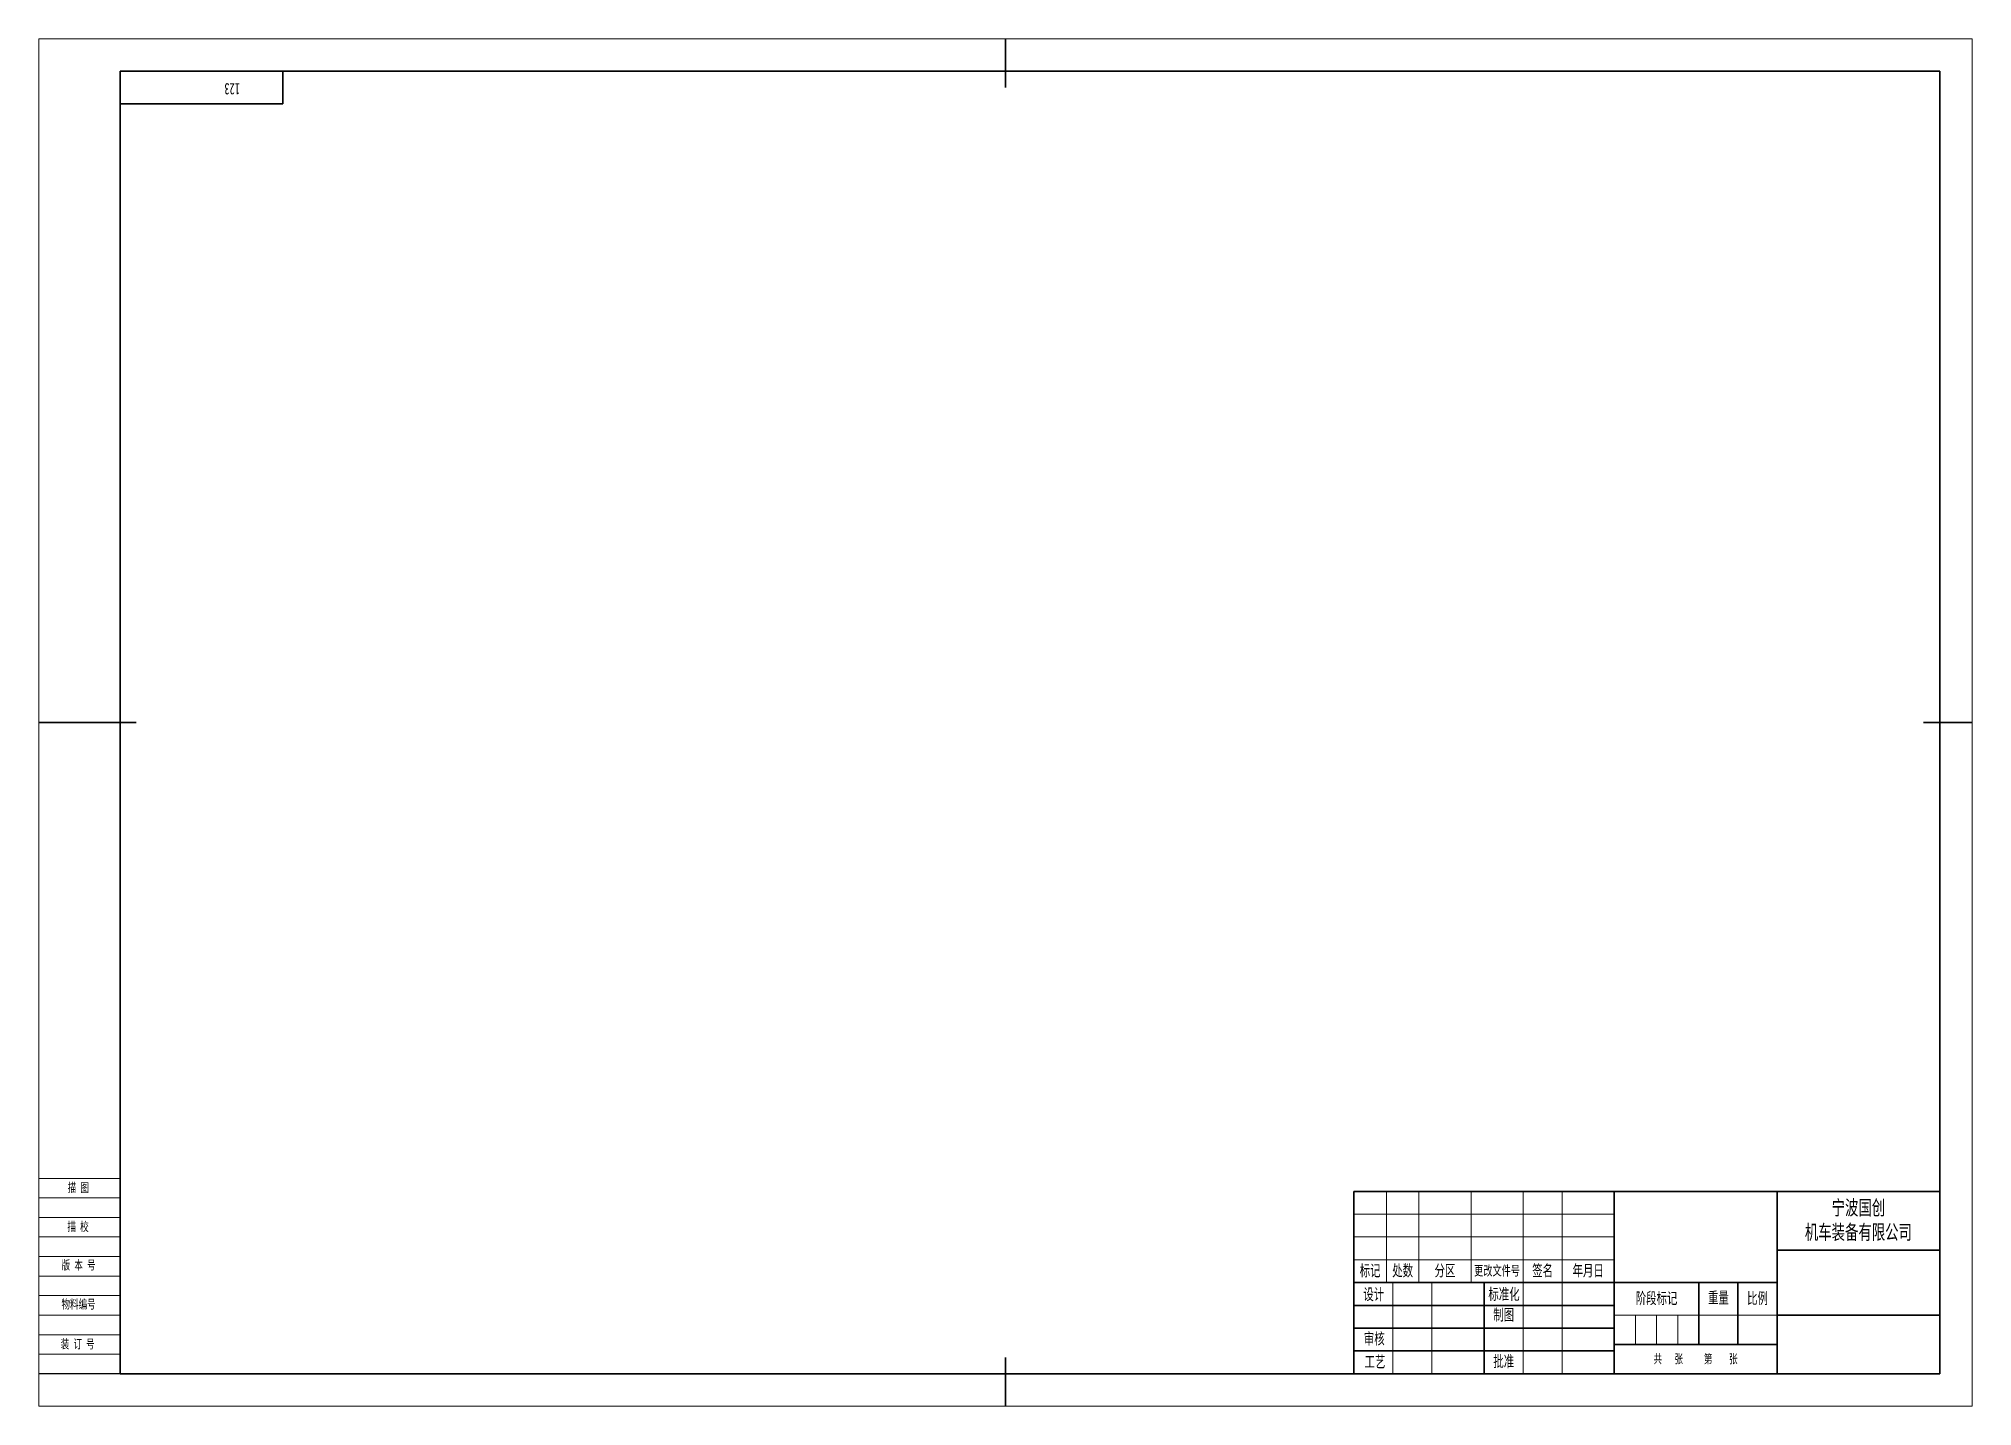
# Model space of a CAD drawing. Extents: x -584 to 10, y -66 to 354.
import ezdxf
from ezdxf.enums import TextEntityAlignment as Align

# ---------------------------------------------------------------- set-up
doc = ezdxf.new("R2010")
doc.units = 0
doc.header["$MEASUREMENT"] = 0
doc.layers.get('0').update_dxf_attribs({"linetype": 'CONTINUOUS'})
for name, color, linetype, lineweight in [('02标注线', 3, 'CONTINUOUS', 18), ('03细实线', 4, 'CONTINUOUS', 15), ('尺寸线层', 3, 'CONTINUOUS', 18), ('粗实线层', 7, 'CONTINUOUS', 35), ('细实线', 4, 'CONTINUOUS', 13), ('细实线层', 7, 'CONTINUOUS', 18)]:
    doc.layers.add(name, color=color, linetype=linetype, lineweight=lineweight)
doc.layers.add('1', color=7, linetype='CONTINUOUS')
doc.styles.add('仿宋', font='simfang.ttf', dxfattribs={"width": 0.67, "height": 2.8})
doc.styles.add('宋体', font='')
doc.styles.add('标准', font='txt.shx', dxfattribs={"bigfont": 'gbcbig.shx'})
doc.styles.get('宋体').set_extended_font_data('宋体')

# ---------------------------------------------------------------- blocks, each defined once
blk = doc.blocks.new('*X126')
at = {"layer": '粗实线层'}
for p, q in [((50, 0), (50, -10)), ((50, -10), (0, -10))]:
    blk.add_line(p, q, dxfattribs=at)
at = {"layer": '尺寸线层', "style": '标准'}
blk.add_attdef('图纸编号', text='', height=5.19, rotation=180, dxfattribs=at).set_placement((25, -5), align=Align.MIDDLE_CENTER)
blk = doc.blocks.new('$CAXA_FRAME_13B17AC1$_3')
at = {"layer": '粗实线层'}
for p, q in [((0, 210), (0, 195)), ((287, 200), (-272, 200)), ((-272, 200), (-272, -200)), ((287, -200), (287, 200)), ((-297, 0), (-267, 0)), ((297, 0), (282, 0)), ((0, -210), (0, -195)), ((-272, -200), (287, -200))]:
    blk.add_line(p, q, dxfattribs=at)
at = {"layer": '细实线层'}
for p, q in [((297, 210), (-297, 210)), ((-297, 210), (-297, -210)), ((297, -210), (297, 210)), ((-297, -210), (297, -210))]:
    blk.add_line(p, q, dxfattribs=at)
blk = doc.blocks.new('SPCADTITLE')
at = {"layer": '粗实线层'}
for p, q in [((-180, 56), (-180, 0)), ((-180, 56), (0, 56)), ((-100, 56), (-100, 0)), ((-50, 56), (-50, 0)), ((0, 0), (0, 56)), ((0, 38), (-50, 38)), ((-50, 28), (-180, 28)), ((-140, 28), (-140, 0)), ((-74, 28), (-74, 9)), ((-62, 28), (-62, 9)), ((-100, 21), (-180, 21)), ((0, 18), (-50, 18)), ((-100, 14), (-180, 14)), ((-100, 7), (-180, 7)), ((-50, 9), (-100, 9)), ((0, 0), (-180, 0))]:
    blk.add_line(p, q, dxfattribs=at)
at = {"layer": '细实线层'}
for p, q in [((-170, 56), (-170, 28)), ((-160, 56), (-160, 28)), ((-144, 56), (-144, 28)), ((-128, 56), (-128, 0)), ((-116, 56), (-116, 0)), ((-100, 49), (-180, 49)), ((-100, 42), (-180, 42)), ((-584, 36), (-559, 36)), ((-584, 30), (-559, 30)), ((-100, 35), (-180, 35)), ((-584, 24), (-559, 24)), ((-168, 28), (-168, 0)), ((-156, 28), (-156, 0)), ((-584, 18), (-559, 18)), ((-50, 18), (-100, 18)), ((-93.5, 18), (-93.5, 9)), ((-87, 18), (-87, 9)), ((-80.5, 18), (-80.5, 9)), ((-584, 12), (-559, 12))]:
    blk.add_line(p, q, dxfattribs=at)
at = {"layer": '02标注线', "char_height": 3.5, "attachment_point": 5, "line_spacing_factor": 0.963108, "style": '仿宋'}
for s, insert, width in [('阶段标记', (-87, 23), 26), ('重量', (-68, 23.25), 12), ('比例', (-56, 23), 12)]:
    blk.add_mtext(s, dxfattribs=dict(at, insert=insert, width=width))
at = {"layer": '03细实线', "style": '仿宋'}
for tag, height, width, p in [('USR_DJ', 3.5, 0.699444, (-68, 13.5)), ('比例', 3.5, 0.699444, (-56, 13.5)), ('共几张', 2, 0.67, (-84.11, 4.69)), ('第几张', 2, 0.67, (-66.9, 4.71))]:
    blk.add_attdef(tag, text='', height=height, dxfattribs=dict(at, width=width)).set_placement(p, align=Align.MIDDLE_CENTER)
at = {"layer": '1'}
for tag, height, style, width, p, p2 in [('SHEJI', 6.36, '宋体', 0.506972, (-167.75, 21.36), (-156.22, 21.36)), ('RIQI1', 2.8, '仿宋', 0.932592, (-153.13, 22.72), (-143.58, 22.72)), ('BIAOZHUNHUA', 6.36, '宋体', 0.230442, (-127.75, 21.36), (-116.22, 21.36)), ('RIQI4', 2.8, '仿宋', 0.932592, (-113.13, 22.72), (-103.58, 22.72)), ('ZHITU', 6.36, '宋体', 0.506972, (-127.75, 14.36), (-116.22, 14.36)), ('RIQI5', 2.8, '仿宋', 0.932592, (-113.13, 15.72), (-103.58, 15.72)), ('SHENHE', 6.36, '宋体', 0.422477, (-167.75, 7.36), (-156.22, 7.36)), ('GONGYI', 6.36, '宋体', 0.422477, (-167.75, 0.36), (-156.22, 0.36)), ('RIQI2', 2.8, '仿宋', 0.932592, (-153.13, 8.72), (-143.58, 8.72)), ('PIZHUN', 6.36, '宋体', 0.422477, (-127.75, 0.36), (-116.22, 0.36)), ('RIQI3', 2.8, '仿宋', 0.932592, (-153.13, 1.72), (-143.58, 1.72)), ('RIQI6', 2.8, '仿宋', 0.932592, (-113.13, 1.72), (-103.58, 1.72))]:
    blk.add_attdef(tag, text='', height=height, dxfattribs=dict(at, style=style, width=width)).set_placement(p, p2, align=Align.FIT)
at = {"layer": '1', "style": '标准', "width": 0.667, "flags": 1}
blk.add_attdef('ITEMKINDID', text='', height=2.5, dxfattribs=at).set_placement((-108.09, 10.09), align=Align.MIDDLE_CENTER)
at = {"layer": '尺寸线层', "attachment_point": 5, "line_spacing_factor": 0.963108, "style": '仿宋'}
for s, insert, char_height, width in [('版 本 号', (-571.74, 33.24), 2.8, 39.9562), ('标记', (-175, 31.5), 3.5, 16), ('处数', (-165, 31.5), 3.5, 16), ('分区', (-152, 31.5), 3.5, 16), ('更改文件号', (-136, 31.5), 3, 16), ('签名', (-122, 31.5), 3.5, 16), ('年月日', (-108, 31.5), 3.5, 16), ('设计', (-173.87, 24.21), 3.5, 16), ('标准化', (-133.87, 24.28), 3.5, 16), ('物料编号', (-571.74, 21.24), 2.8, 39.9562), ('制图', (-133.95, 17.92), 3.5, 16), ('审核', (-173.72, 10.6), 3.5, 16), ('工艺', (-173.5, 3.57), 3.5, 16), ('批准', (-133.95, 3.65), 3.5, 16), ('共   张     第    张', (-75.02, 4.44), 2.8, 46.2253)]:
    blk.add_mtext(s, dxfattribs=dict(at, insert=insert, char_height=char_height, width=width))
at = {"layer": '细实线', "insert": (-25, 47), "char_height": 4.5, "width": 50, "attachment_point": 5, "style": '仿宋'}
blk.add_mtext('{\\C3;宁波国创\\P机车装备有限公司}', dxfattribs=at)
at = {"layer": '细实线', "style": '仿宋', "width": 0.67}
for tag, p in [('MATERIAL', (-75, 42)), ('ITEMNAME', (-25, 28)), ('DRAWID', (-25, 9))]:
    blk.add_attdef(tag, text='', height=4.2, dxfattribs=at).set_placement(p, align=Align.MIDDLE_CENTER)
at = {"layer": '细实线', "ltscale": 0.5, "style": '宋体', "width": 0.455714}
blk.add_attdef('REVLABEL', text='', height=2.5, dxfattribs=at).set_placement((-574.57, 25.83), (-568.05, 25.83), align=Align.FIT)
at = {"layer": '细实线', "ltscale": 0.5, "style": '仿宋', "width": 0.67}
blk.add_attdef('ITEMCODE', text='', height=2.8, dxfattribs=at).set_placement((-571.7, 14.98), align=Align.MIDDLE_CENTER)

msp = doc.modelspace()

# ---------------------------------------------------------------- linework, layer by layer
msp.add_line((-559, -56), (-584, -56))
at = {"layer": '细实线层'}
for p, q in [((-584, 4), (-559, 4)), ((-584, -2), (-559, -2)), ((-584, -8), (-559, -8)), ((-584, -14), (-559, -14)), ((-584, -50), (-559, -50))]:
    msp.add_line(p, q, dxfattribs=at)

# ---------------------------------------------------------------- block references
msp.add_blockref('SPCADTITLE', (0, -56))
at = {"layer": '粗实线层'}
for name, p in [('$CAXA_FRAME_13B17AC1$_3', (-287, 144)), ('*X126', (-559, 344))]:
    msp.add_blockref(name, p, dxfattribs=at)

# ---------------------------------------------------------------- texts
at = {"insert": (-522.17, 336.81), "char_height": 3.5, "attachment_point": 1, "rotation": 180, "style": '仿宋'}
msp.add_mtext_dynamic_manual_height_columns('123', width=34.3712, gutter_width=14, heights=[0], dxfattribs=at)
at = {"layer": '尺寸线层', "style": '仿宋', "width": 0.67}
for s, p in [('描 图', (-575.1, -0.23)), ('描 校', (-575.17, -12.21)), ('装 订 号', (-577.23, -48.23))]:
    msp.add_text(s, height=2.8, dxfattribs=at).set_placement(p)

doc.saveas('drawing.dxf')
